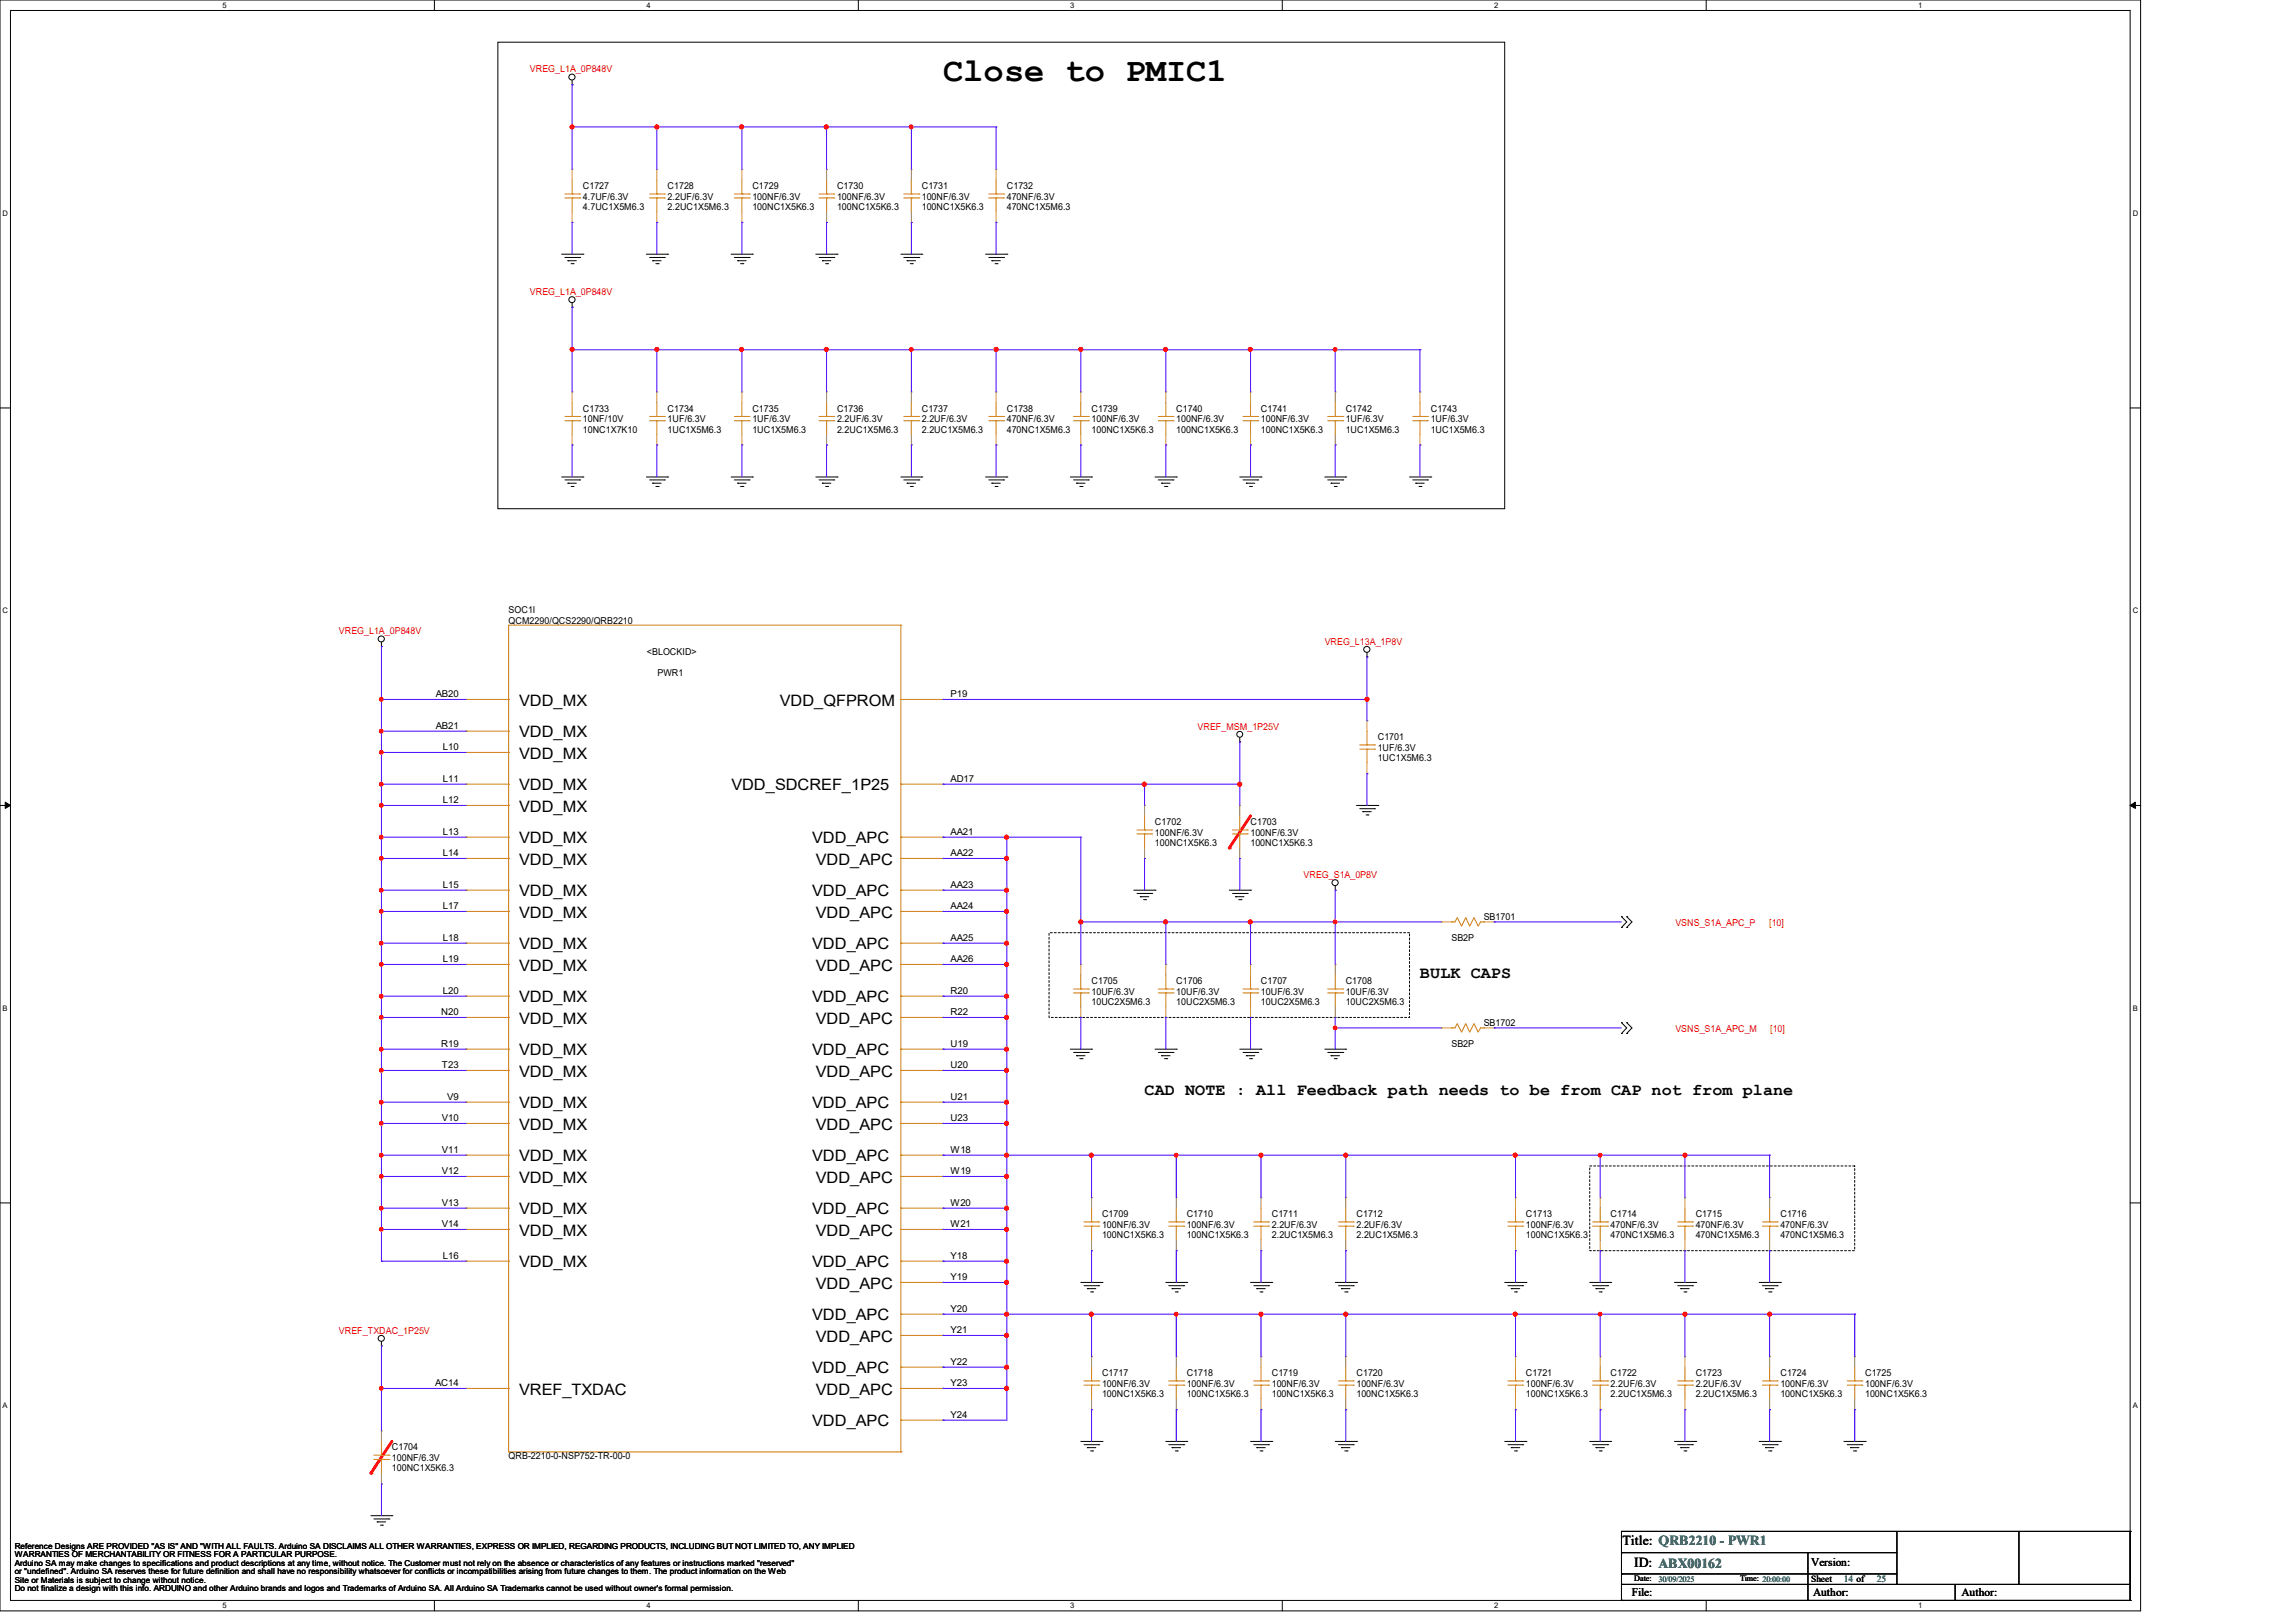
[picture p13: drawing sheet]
<svg xmlns="http://www.w3.org/2000/svg" width="297mm" height="210mm" viewBox="0 0 297 210" stroke-linecap="round" stroke-linejoin="round" font-family="sans-serif">
<defs><g id="words">
<text font-size="4.4" x="122" y="10.5">Close to PMIC1</text>
<g font-size="2.2">
<text x="183.8" y="126.6">BULK CAPS</text>
<text x="148.1" y="141.6">CAD NOTE : All Feedback path needs to be from CAP not from plane</text>
</g>
<g font-size="2">
<text x="67.2" y="91.3">VDD_MX</text>
<text x="67.2" y="95.4">VDD_MX</text>
<text x="100.9" y="91.3">VDD_QFPROM</text>
<text x="67.2" y="98.2">VDD_MX</text>
<text x="67.2" y="102.3">VDD_MX</text>
<text x="67.2" y="105">VDD_MX</text>
<text x="94.7" y="102.3">VDD_SDCREF_1P25</text>
<text x="67.2" y="109.1">VDD_MX</text>
<text x="67.2" y="111.9">VDD_MX</text>
<text x="105.1" y="109.1">VDD_APC</text>
<text x="105.6" y="111.9">VDD_APC</text>
<text x="67.2" y="116">VDD_MX</text>
<text x="67.2" y="118.7">VDD_MX</text>
<text x="105.1" y="116">VDD_APC</text>
<text x="105.6" y="118.7">VDD_APC</text>
<text x="67.2" y="122.9">VDD_MX</text>
<text x="67.2" y="125.6">VDD_MX</text>
<text x="105.1" y="122.9">VDD_APC</text>
<text x="105.6" y="125.6">VDD_APC</text>
<text x="67.2" y="129.7">VDD_MX</text>
<text x="105.1" y="129.7">VDD_APC</text>
<text x="67.2" y="132.5">VDD_MX</text>
<text x="67.2" y="136.6">VDD_MX</text>
<text x="105.1" y="136.6">VDD_APC</text>
<text x="105.6" y="132.5">VDD_APC</text>
<text x="67.2" y="139.3">VDD_MX</text>
<text x="67.2" y="143.4">VDD_MX</text>
<text x="105.1" y="143.4">VDD_APC</text>
<text x="105.6" y="139.3">VDD_APC</text>
<text x="67.2" y="146.2">VDD_MX</text>
<text x="105.6" y="146.2">VDD_APC</text>
<text x="67.2" y="150.3">VDD_MX</text>
<text x="67.2" y="153">VDD_MX</text>
<text x="105.1" y="150.3">VDD_APC</text>
<text x="105.6" y="153">VDD_APC</text>
<text x="67.2" y="157.1">VDD_MX</text>
<text x="67.2" y="159.9">VDD_MX</text>
<text x="105.1" y="157.1">VDD_APC</text>
<text x="105.6" y="159.9">VDD_APC</text>
<text x="67.2" y="164">VDD_MX</text>
<text x="105.1" y="164">VDD_APC</text>
<text x="105.6" y="166.8">VDD_APC</text>
<text x="105.1" y="170.9">VDD_APC</text>
<text x="105.6" y="173.6">VDD_APC</text>
<text x="105.1" y="177.7">VDD_APC</text>
<text x="67.2" y="180.5">VREF_TXDAC</text>
<text x="105.1" y="184.6">VDD_APC</text>
<text x="105.6" y="180.5">VDD_APC</text>
</g>
<g font-size="1.8">
<text x="210" y="199.9">Title: QRB2210 - PWR1</text>
<text x="211.5" y="202.8">ID: ABX00162</text>
</g>
<g font-size="1.5">
<text x="234.4" y="202.7">Version:</text>
<text x="211.2" y="206.5">File:</text>
<text x="234.7" y="206.5">Author:</text>
<text x="253.9" y="206.5">Author:</text>
</g>
<g font-size="1.2" fill="#f00">
<text x="68.6" y="9.4">VREG_L1A_0P848V</text>
<text x="68.6" y="38.1">VREG_L1A_0P848V</text>
<text x="43.9" y="82">VREG_L1A_0P848V</text>
<text x="171.4" y="83.4">VREG_L13A_1P8V</text>
<text x="155" y="94.4">VREF_MSM_1P25V</text>
<text x="168.7" y="113.6">VREG_S1A_0P8V</text>
<text x="216.8" y="119.9">VSNS_S1A_APC_P</text>
<text x="228.9" y="119.9">[10]</text>
<text x="216.8" y="133.6">VSNS_S1A_APC_M</text>
<text x="229.1" y="133.6">[10]</text>
<text x="43.9" y="172.6">VREF_TXDAC_1P25V</text>
</g>
<g font-size="1.2">
<text x="75.4" y="24.4">C1727</text>
<text x="75.4" y="25.8">4.7UF/6.3V</text>
<text x="75.4" y="27.2">4.7UC1X5M6.3</text>
<text x="86.4" y="24.4">C1728</text>
<text x="86.4" y="25.8">2.2UF/6.3V</text>
<text x="86.4" y="27.2">2.2UC1X5M6.3</text>
<text x="97.4" y="24.4">C1729</text>
<text x="97.4" y="25.8">100NF/6.3V</text>
<text x="97.4" y="27.2">100NC1X5K6.3</text>
<text x="108.3" y="24.4">C1730</text>
<text x="108.3" y="25.8">100NF/6.3V</text>
<text x="108.3" y="27.2">100NC1X5K6.3</text>
<text x="119.3" y="24.4">C1731</text>
<text x="119.3" y="25.8">100NF/6.3V</text>
<text x="119.3" y="27.2">100NC1X5K6.3</text>
<text x="130.3" y="24.4">C1732</text>
<text x="130.3" y="25.8">470NF/6.3V</text>
<text x="130.3" y="27.2">470NC1X5M6.3</text>
<text x="75.4" y="53.3">C1733</text>
<text x="86.4" y="53.3">C1734</text>
<text x="97.4" y="53.3">C1735</text>
<text x="108.3" y="53.3">C1736</text>
<text x="119.3" y="53.3">C1737</text>
<text x="130.3" y="53.3">C1738</text>
<text x="141.3" y="53.3">C1739</text>
<text x="152.2" y="53.3">C1740</text>
<text x="163.2" y="53.3">C1741</text>
<text x="174.2" y="53.3">C1742</text>
<text x="185.2" y="53.3">C1743</text>
<text x="75.4" y="54.6">10NF/10V</text>
<text x="75.4" y="56">10NC1X7K10</text>
<text x="86.4" y="54.6">1UF/6.3V</text>
<text x="86.4" y="56">1UC1X5M6.3</text>
<text x="97.4" y="54.6">1UF/6.3V</text>
<text x="97.4" y="56">1UC1X5M6.3</text>
<text x="108.3" y="54.6">2.2UF/6.3V</text>
<text x="108.3" y="56">2.2UC1X5M6.3</text>
<text x="119.3" y="54.6">2.2UF/6.3V</text>
<text x="119.3" y="56">2.2UC1X5M6.3</text>
<text x="130.3" y="54.6">470NF/6.3V</text>
<text x="130.3" y="56">470NC1X5M6.3</text>
<text x="141.3" y="54.6">100NF/6.3V</text>
<text x="141.3" y="56">100NC1X5K6.3</text>
<text x="152.2" y="54.6">100NF/6.3V</text>
<text x="152.2" y="56">100NC1X5K6.3</text>
<text x="163.2" y="54.6">100NF/6.3V</text>
<text x="163.2" y="56">100NC1X5K6.3</text>
<text x="174.2" y="54.6">1UF/6.3V</text>
<text x="174.2" y="56">1UC1X5M6.3</text>
<text x="185.2" y="54.6">1UF/6.3V</text>
<text x="185.2" y="56">1UC1X5M6.3</text>
<text x="65.8" y="79.3">SOC1I</text>
<text x="65.8" y="80.7">QCM2290/QCS2290/QRB2210</text>
<text x="83.7" y="84.8">&lt;BLOCKID&gt;</text>
<text x="85.1" y="87.5">PWR1</text>
<text x="56.4" y="90.2">AB20</text>
<text x="56.4" y="94.3">AB21</text>
<text x="123" y="90.2">P19</text>
<text x="178.3" y="95.8">C1701</text>
<text x="57.3" y="97.1">L10</text>
<text x="57.3" y="101.2">L11</text>
<text x="123" y="101.2">AD17</text>
<text x="178.3" y="97.2">1UF/6.3V</text>
<text x="178.3" y="98.5">1UC1X5M6.3</text>
<text x="57.3" y="103.9">L12</text>
<text x="149.5" y="106.7">C1702</text>
<text x="161.8" y="106.7">C1703</text>
<text x="57.3" y="108">L13</text>
<text x="57.3" y="110.8">L14</text>
<text x="123" y="108">AA21</text>
<text x="123" y="110.8">AA22</text>
<text x="149.5" y="108.1">100NF/6.3V</text>
<text x="149.5" y="109.5">100NC1X5K6.3</text>
<text x="161.8" y="108.1">100NF/6.3V</text>
<text x="161.8" y="109.5">100NC1X5K6.3</text>
<text x="57.3" y="114.9">L15</text>
<text x="57.3" y="117.6">L17</text>
<text x="123" y="114.9">AA23</text>
<text x="123" y="117.6">AA24</text>
<text x="192" y="119.1">SB1701</text>
<text x="57.3" y="121.7">L18</text>
<text x="57.3" y="124.5">L19</text>
<text x="123" y="121.7">AA25</text>
<text x="123" y="124.5">AA26</text>
<text x="187.9" y="121.8">SB2P</text>
<text x="57.1" y="131.4">N20</text>
<text x="57.3" y="128.6">L20</text>
<text x="123" y="128.6">R20</text>
<text x="123" y="131.4">R22</text>
<text x="141.3" y="127.3">C1705</text>
<text x="141.3" y="128.7">10UF/6.3V</text>
<text x="141.3" y="130">10UC2X5M6.3</text>
<text x="152.2" y="127.3">C1706</text>
<text x="152.2" y="128.7">10UF/6.3V</text>
<text x="152.2" y="130">10UC2X5M6.3</text>
<text x="163.2" y="127.3">C1707</text>
<text x="163.2" y="128.7">10UF/6.3V</text>
<text x="163.2" y="130">10UC2X5M6.3</text>
<text x="174.2" y="127.3">C1708</text>
<text x="174.2" y="128.7">10UF/6.3V</text>
<text x="174.2" y="130">10UC2X5M6.3</text>
<text x="57.1" y="135.5">R19</text>
<text x="123" y="135.5">U19</text>
<text x="187.9" y="135.5">SB2P</text>
<text x="192" y="132.8">SB1702</text>
<text x="57.2" y="138.2">T23</text>
<text x="57.9" y="142.3">V9</text>
<text x="123" y="138.2">U20</text>
<text x="123" y="142.3">U21</text>
<text x="57.2" y="145.1">V10</text>
<text x="57.2" y="149.2">V11</text>
<text x="123" y="145.1">U23</text>
<text x="123" y="149.2">W18</text>
<text x="57.2" y="151.9">V12</text>
<text x="123" y="151.9">W19</text>
<text x="57.2" y="156">V13</text>
<text x="57.2" y="158.8">V14</text>
<text x="123" y="156">W20</text>
<text x="123" y="158.8">W21</text>
<text x="142.6" y="157.5">C1709</text>
<text x="142.6" y="158.9">100NF/6.3V</text>
<text x="142.6" y="160.2">100NC1X5K6.3</text>
<text x="153.6" y="157.5">C1710</text>
<text x="153.6" y="158.9">100NF/6.3V</text>
<text x="153.6" y="160.2">100NC1X5K6.3</text>
<text x="164.6" y="157.5">C1711</text>
<text x="164.6" y="158.9">2.2UF/6.3V</text>
<text x="164.6" y="160.2">2.2UC1X5M6.3</text>
<text x="175.6" y="157.5">C1712</text>
<text x="175.6" y="158.9">2.2UF/6.3V</text>
<text x="175.6" y="160.2">2.2UC1X5M6.3</text>
<text x="197.5" y="157.5">C1713</text>
<text x="197.5" y="158.9">100NF/6.3V</text>
<text x="197.5" y="160.2">100NC1X5K6.3</text>
<text x="208.4" y="157.5">C1714</text>
<text x="208.4" y="158.9">470NF/6.3V</text>
<text x="208.4" y="160.2">470NC1X5M6.3</text>
<text x="219.5" y="157.5">C1715</text>
<text x="219.5" y="158.9">470NF/6.3V</text>
<text x="219.5" y="160.2">470NC1X5M6.3</text>
<text x="230.4" y="157.5">C1716</text>
<text x="230.4" y="158.9">470NF/6.3V</text>
<text x="230.4" y="160.2">470NC1X5M6.3</text>
<text x="57.3" y="162.9">L16</text>
<text x="123" y="162.9">Y18</text>
<text x="123" y="165.6">Y19</text>
<text x="123" y="169.8">Y20</text>
<text x="123" y="172.5">Y21</text>
<text x="56.3" y="179.4">AC14</text>
<text x="123" y="176.6">Y22</text>
<text x="123" y="179.4">Y23</text>
<text x="142.6" y="178.1">C1717</text>
<text x="142.6" y="179.4">100NF/6.3V</text>
<text x="153.6" y="178.1">C1718</text>
<text x="153.6" y="179.4">100NF/6.3V</text>
<text x="164.6" y="178.1">C1719</text>
<text x="164.6" y="179.4">100NF/6.3V</text>
<text x="175.6" y="178.1">C1720</text>
<text x="175.6" y="179.4">100NF/6.3V</text>
<text x="197.5" y="178.1">C1721</text>
<text x="197.5" y="179.4">100NF/6.3V</text>
<text x="208.4" y="178.1">C1722</text>
<text x="208.4" y="179.4">2.2UF/6.3V</text>
<text x="219.5" y="178.1">C1723</text>
<text x="219.5" y="179.4">2.2UF/6.3V</text>
<text x="230.4" y="178.1">C1724</text>
<text x="230.4" y="179.4">100NF/6.3V</text>
<text x="241.4" y="178.1">C1725</text>
<text x="241.4" y="179.4">100NF/6.3V</text>
<text x="123" y="183.5">Y24</text>
<text x="142.6" y="180.8">100NC1X5K6.3</text>
<text x="153.6" y="180.8">100NC1X5K6.3</text>
<text x="164.6" y="180.8">100NC1X5K6.3</text>
<text x="175.6" y="180.8">100NC1X5K6.3</text>
<text x="197.5" y="180.8">100NC1X5K6.3</text>
<text x="208.4" y="180.8">2.2UC1X5M6.3</text>
<text x="219.5" y="180.8">2.2UC1X5M6.3</text>
<text x="230.4" y="180.8">100NC1X5K6.3</text>
<text x="241.4" y="180.8">100NC1X5K6.3</text>
<text x="50.7" y="187.7">C1704</text>
<text x="50.7" y="189">100NF/6.3V</text>
<text x="50.7" y="190.4">100NC1X5K6.3</text>
<text x="65.8" y="188.8">QRB-2210-0-NSP752-TR-00-0</text>
<text x="234.4" y="204.8">Sheet</text>
</g>
<g font-size="1.2" fill="#008080">
<text x="238.6" y="204.8">14 of</text>
<text x="242.9" y="204.8">25</text>
</g>
<g font-size="1.1">
<text x="1.9" y="200.4">Reference Designs ARE PROVIDED &quot;AS IS&quot; AND &quot;WITH ALL FAULTS. Arduino SA DISCLAIMS ALL OTHER WARRANTIES, EXPRESS OR IMPLIED, REGARDING PRODUCTS, INCLUDING BUT NOT LIMITED TO, ANY IMPLIED</text>
<text x="1.9" y="201.5">WARRANTIES OF MERCHANTABILITY OR FITNESS FOR A PARTICULAR PURPOSE.</text>
<text x="1.9" y="202.6">Arduino SA may make changes to specifications and product descriptions at any time, without notice. The Customer must not rely on the absence or characteristics of any features or instructions marked &quot;reserved&quot;</text>
<text x="1.9" y="203.7">or &quot;undefined&quot;. Arduino SA reserves these for future definition and shall have no responsibility whatsoever for conflicts or incompatibilities arising from future changes to them. The product information on the Web</text>
<text x="1.9" y="204.8">Site or Materials is subject to change without notice.</text>
<text x="1.9" y="205.9">Do not finalize a design with this info. ARDUINO and other Arduino brands and logos and Trademarks of Arduino SA. All Arduino SA Trademarks cannot be used without owner's formal permission.</text>
<text x="211.5" y="204.6">Date:</text>
<text x="225.2" y="204.6">Time: 20:00:00</text>
</g>
<text font-size="1.1" fill="#008080" x="214.6" y="204.8">30/09/2025</text>
<g font-size="1">
<text x="28.8" y="1">5</text>
<text x="83.7" y="1">4</text>
<text x="138.5" y="1">3</text>
<text x="193.4" y="1">2</text>
<text x="248.2" y="1">1</text>
<text x=".3" y="27.9">D</text>
<text x="276" y="27.9">D</text>
<text x=".3" y="79.4">C</text>
<text x="276" y="79.4">C</text>
<text x=".3" y="130.8">B</text>
<text x="276" y="130.8">B</text>
<text x=".3" y="182.2">A</text>
<text x="276" y="182.2">A</text>
<text x="28.8" y="208.1">5</text>
<text x="83.7" y="208.1">4</text>
<text x="138.5" y="208.1">3</text>
<text x="193.4" y="208.1">2</text>
<text x="248.2" y="208.1">1</text>
</g>
</g></defs>
<path d="M0 0h277v208.4h-277zM1.4 1.4h274.3v205.7h-274.3z" fill="none" stroke="#000" stroke-width=".13"/>
<g fill="#fff">
<path d="M28.8 .1h.5v1.1h-.5z"/>
<path d="M28.8 207.2h.5v1.1h-.5z"/>
</g>
<path d="M56.2 0v1.4M56.2 207.1v1.3" fill="none" stroke="#000" stroke-width=".13"/>
<g fill="#fff">
<path d="M83.7 .1h.5v1.1h-.5z"/>
<path d="M83.7 207.2h.5v1.1h-.5z"/>
</g>
<path d="M111.1 0v1.4M111.1 207.1v1.3" fill="none" stroke="#000" stroke-width=".13"/>
<g fill="#fff">
<path d="M138.5 .1h.6v1.1h-.6z"/>
<path d="M138.5 207.2h.6v1.1h-.6z"/>
</g>
<path d="M165.9 0v1.4M165.9 207.1v1.3" fill="none" stroke="#000" stroke-width=".13"/>
<g fill="#fff">
<path d="M193.4 .1h.5v1.1h-.5z"/>
<path d="M193.4 207.2h.5v1.1h-.5z"/>
</g>
<path d="M220.8 0v1.4M220.8 207.1v1.3" fill="none" stroke="#000" stroke-width=".13"/>
<g fill="#fff">
<path d="M248.2 .1h.6v1.1h-.6z"/>
<path d="M248.2 207.2h.6v1.1h-.6z"/>
<path d="M.3 27.1h.8v1.1h-.8z"/>
<path d="M276 27.1h.7v1.1h-.7z"/>
<path d="M.3 78.5h.8v1.1h-.8z"/>
<path d="M276 78.5h.7v1.1h-.7z"/>
</g>
<path d="M0 52.8h1.4M275.7 52.8h1.3" fill="none" stroke="#000" stroke-width=".13"/>
<g fill="#fff">
<path d="M.3 129.9h.7v1.1h-.7z"/>
<path d="M276 129.9h.6v1.1h-.6z"/>
</g>
<path d="M0 104.2h1.4M275.7 104.2h1.3" fill="none" stroke="#000" stroke-width=".13"/>
<path d="M.7 103.8l.7 .4-.7 .4zM275.7 104.2l.7-.4v.8z" fill="#000" stroke="#000" stroke-width=".13"/>
<g fill="#fff">
<path d="M.3 181.4h.7v1.1h-.7z"/>
<path d="M276 181.4h.6v1.1h-.6z"/>
</g>
<path d="M0 155.7h1.4M275.7 155.7h1.3" fill="none" stroke="#000" stroke-width=".13"/>
<path d="M161.8 105.6l-2.7 4.1" fill="none" stroke="#f00" stroke-width=".38"/>
<circle cx="159.1" cy="109.7" r=".19" fill="#f00"/>
<path d="M50.7 186.5l-2.7 4.1" fill="none" stroke="#f00" stroke-width=".38"/>
<circle cx="48" cy="190.6" r=".19" fill="#f00"/>
<g fill="none" stroke="#000" stroke-width=".13">
<path d="M64.4 5.5h130.3v60.3h-130.3zM74 11h.1M74 10.4v.6M72.7 32.9h2.7M73.1 33.3h1.9M73.5 33.7h1.1M73.5 33.7h.1M73.9 34.1h.3M74 39.8h.1M74 39.2v.6M74.2 34.1h.1M75 33.3h.1"/>
<path d="M75.4 32.9h.1M83.7 32.9h2.7M84.1 33.3h1.9M84.5 33.7h1.1M84.5 33.7h.1M84.9 34.1h.3M85.2 34.1h.1M86 33.3h.1M86.4 32.9h.1M94.6 32.9h2.8M95 33.3h1.9M95.5 33.7h.1"/>
<path d="M95.5 33.7h1.1M95.8 34.1h.3M96.1 34.1h.1M96.9 33.3h.1M97.4 32.9h.1M105.6 32.9h2.7M106 33.3h1.9M106.4 33.7h1.1M106.4 33.7h.1M106.8 34.1h.3M107.1 34.1h.1M107.9 33.3h.1"/>
<path d="M108.3 32.9h.1M116.6 32.9h2.7M117 33.3h1.9M117.4 33.7h1.1M117.4 33.7h.1M117.8 34.1h.3M118.1 34.1h.1M118.9 33.3h.1M119.3 32.9h.1M127.6 32.9h2.7M128 33.3h1.9M128.4 33.7h1.1"/>
<path d="M128.4 33.7h.1M128.8 34.1h.2M129 34.1h.1M129.9 33.3h.1M130.3 32.9h.1M72.7 61.7h2.7M73.1 62.1h1.9M73.5 62.5h1.1M73.5 62.5h.1M73.9 62.9h.3M74.2 62.9h.1M75 62.1h.1"/>
<path d="M75.4 61.7h.1M83.7 61.7h2.7M84.1 62.1h1.9M84.5 62.5h1.1M84.5 62.5h.1M84.9 62.9h.3M85.2 62.9h.1M86 62.1h.1M86.4 61.7h.1M94.6 61.7h2.8M95 62.1h1.9M95.5 62.5h.1"/>
<path d="M95.5 62.5h1.1M95.8 62.9h.3M96.1 62.9h.1M96.9 62.1h.1M97.4 61.7h.1M105.6 61.7h2.7M106 62.1h1.9M106.4 62.5h1.1M106.4 62.5h.1M106.8 62.9h.3M107.1 62.9h.1M107.9 62.1h.1"/>
<path d="M108.3 61.7h.1M116.6 61.7h2.7M117 62.1h1.9M117.4 62.5h1.1M117.4 62.5h.1M117.8 62.9h.3M118.1 62.9h.1M118.9 62.1h.1M119.3 61.7h.1M127.6 61.7h2.7M128 62.1h1.9M128.4 62.5h1.1"/>
<path d="M128.4 62.5h.1M128.8 62.9h.2M129 62.9h.1M129.9 62.1h.1M130.3 61.7h.1M138.5 61.7h2.8M138.9 62.1h1.9M139.3 62.5h1.1M139.3 62.5h.1M139.7 62.9h.3M140 62.9h.1M140.8 62.1h.1"/>
<path d="M141.3 61.7h.1M149.5 61.7h2.7M149.9 62.1h1.9M150.3 62.5h1.1M150.3 62.5h.1M150.7 62.9h.3M151 62.9h.1M151.8 62.1h.1M152.2 61.7h.1M160.4 61.7h2.8M160.9 62.1h1.9M161.3 62.5h.1"/>
<path d="M161.3 62.5h1.1M161.7 62.9h.3M162 62.9h.1M162.8 62.1h.1M163.2 61.7h.1M171.4 61.7h2.8M171.8 62.1h2M172.3 62.5h.1M172.3 62.5h1.1M172.7 62.9h.2M172.9 62.9h.1M173.8 62.1h.1"/>
<path d="M174.2 61.7h.1M182.4 61.7h2.8M182.8 62.1h1.9M183.2 62.5h1.1M183.2 62.5h.1M183.6 62.9h.3M183.9 62.9h.1M184.7 62.1h.1M185.2 61.7h.1M49.4 83.7h.1M49.4 83.1v.6M160.4 96h.1"/>
<path d="M160.4 95.5v.5M176.9 85h.1M176.9 84.5v.5M146.7 115.2h2.8M147.2 115.6h1.9M147.6 116h1.1M147.6 116h.1M148 116.4h.3M148.3 116.4h.1M149.1 115.6h.1M149.5 115.2h.1M159.1 115.2h2.7"/>
<path d="M159.5 115.6h1.9M159.9 116h1.1M159.9 116h.1M160.3 116.4h.3M160.6 116.4h.1M161.4 115.6h.1M161.8 115.2h.1M172.8 115.2h.1M172.8 114.6v.6M175.6 104.2h2.7M176 104.6h1.9M176.4 105h1.1"/>
<path d="M176.4 105h.1M176.8 105.5h.2M177 105.5h.1M177.9 104.6h.1M178.3 104.2h.1M209.8 118.6h.1M209.8 118.6l.7 .7-.7 .7M210.5 118.6l.7 .7-.7 .7M210.5 118.6h.1M138.5 135.8h2.8M138.9 136.2h1.9M139.3 136.6h1.1"/>
<path d="M139.3 136.6h.1M139.7 137h.3M140 137h.1M140.8 136.2h.1M141.3 135.8h.1M149.5 135.8h2.7M149.9 136.2h1.9M150.3 136.6h1.1M150.3 136.6h.1M150.7 137h.3M151 137h.1M151.8 136.2h.1"/>
<path d="M152.2 135.8h.1M160.4 135.8h2.8M160.9 136.2h1.9M161.3 136.6h.1M161.3 136.6h1.1M161.7 137h.3M162 137h.1M162.8 136.2h.1M163.2 135.8h.1M171.4 135.8h2.8M171.8 136.2h2M172.3 136.6h.1"/>
<path d="M172.3 136.6h1.1M172.7 137h.2M172.9 137h.1M173.8 136.2h.1M174.2 135.8h.1M209.8 120h.1M209.8 132.3h.1M209.8 133.7h.1M209.8 132.3l.7 .7-.7 .7M210.5 132.3l.7 .7-.7 .7M210.5 120h.1M210.5 132.3h.1"/>
<path d="M210.5 133.7h.1M49.4 174.2h.1M49.4 173.6v.6M139.9 165.9h2.7M140.3 166.4h1.9M140.7 166.8h1.1M140.7 166.8h.1M141.1 167.2h.3M141.4 167.2h.1M142.2 166.4h.1M142.6 165.9h.1M150.9 165.9h2.7"/>
<path d="M151.3 166.4h1.9M151.7 166.8h1.1M151.7 166.8h.1M152.1 167.2h.3M152.4 167.2h.1M153.2 166.4h.1M153.6 165.9h.1M161.8 165.9h2.8M162.3 166.4h1.9M162.6 166.8h.1M162.6 166.8h1.1M163.1 167.2h.2"/>
<path d="M163.3 167.2h.1M164.2 166.4h.1M164.6 165.9h.1M172.8 165.9h2.8M173.2 166.4h1.9M173.6 166.8h1.1M173.6 166.8h.1M174 167.2h.3M174.3 167.2h.1M175.1 166.4h.1M175.6 165.9h.1M194.7 165.9h2.8"/>
<path d="M195.2 166.4h1.9M195.6 166.8h1.1M195.6 166.8h.1M196 167.2h.3M196.3 167.2h.1M197.1 166.4h.1M197.5 165.9h.1M205.7 165.9h2.7M206.1 166.4h2M206.5 166.8h1.1M206.5 166.8h.1M207 167.2h.2"/>
<path d="M207.2 167.2h.1M208.1 166.4h.1M208.4 165.9h.1M216.7 165.9h2.8M217.1 166.4h1.9M217.5 166.8h1.1M217.5 166.8h.1M217.9 167.2h.3M218.2 167.2h.1M219 166.4h.1M219.5 165.9h.1M227.7 165.9h2.7"/>
<path d="M228.1 166.4h1.9M228.5 166.8h1.1M228.5 166.8h.1M228.9 167.2h.3M229.2 167.2h.1M230 166.4h.1M230.4 165.9h.1M48 196.1h2.7M48.4 196.6h1.9M48.8 196.9h1.1M48.8 196.9h.1M49.2 197.4h.3"/>
<path d="M49.5 197.4h.1M50.3 196.6h.1M50.7 196.1h.1M139.9 186.5h2.7M140.3 186.9h1.9M140.7 187.3h1.1M140.7 187.3h.1M141.1 187.7h.3M141.4 187.7h.1M142.2 186.9h.1M142.6 186.5h.1M150.9 186.5h2.7"/>
<path d="M151.3 186.9h1.9M151.7 187.3h1.1M151.7 187.3h.1M152.1 187.7h.3M152.4 187.7h.1M153.2 186.9h.1M153.6 186.5h.1M161.8 186.5h2.8M162.3 186.9h1.9M162.6 187.3h.1M162.6 187.3h1.1M163.1 187.7h.2"/>
<path d="M163.3 187.7h.1M164.2 186.9h.1M164.6 186.5h.1M172.8 186.5h2.8M173.2 186.9h1.9M173.6 187.3h1.1M173.6 187.3h.1M174 187.7h.3M174.3 187.7h.1M175.1 186.9h.1M175.6 186.5h.1M194.7 186.5h2.8"/>
<path d="M195.2 186.9h1.9M195.6 187.3h1.1M195.6 187.3h.1M196 187.7h.3M196.3 187.7h.1M197.1 186.9h.1M197.5 186.5h.1M205.7 186.5h2.7M206.1 186.9h2M206.5 187.3h1.1M206.5 187.3h.1M207 187.7h.2"/>
<path d="M207.2 187.7h.1M208.1 186.9h.1M208.4 186.5h.1M216.7 186.5h2.8M217.1 186.9h1.9M217.5 187.3h1.1M217.5 187.3h.1M217.9 187.7h.3M218.2 187.7h.1M219 186.9h.1M219.5 186.5h.1M227.7 186.5h2.7"/>
<path d="M228.1 186.9h1.9M228.5 187.3h1.1M228.5 187.3h.1M228.9 187.7h.3M229.2 187.7h.1M230 186.9h.1M230.4 186.5h.1M238.6 186.5h2.8M239.1 186.9h1.9M239.5 187.3h.1M239.5 187.3h1.1M239.9 187.7h.3"/>
<path d="M240.2 187.7h.1M241 186.9h.1M241.4 186.5h.1M245.5 198.2v6.8M261.3 198.2v6.8M275.7 198.2h-65.9v8.9M275.7 198.2h.1M275.7 198.2v8.9M209.8 205h.1M209.8 207.1h.1M209.8 200.9h.1M209.8 203.7h.1"/>
<path d="M209.8 200.9h35.7M209.8 203.7h35.7M209.8 205h65.9M209.8 207.1h65.9M234 207.1h.1M234 200.9v6.2M245.5 205h.1M253 207.1h.1M253 205v2.1M261.3 205h.1M275.7 207.1h.1"/>
<circle cx="74" cy="10" r=".39"/>
<circle cx="74" cy="38.8" r=".39"/>
<circle cx="49.3" cy="82.7" r=".39"/>
<circle cx="160.4" cy="95" r=".38"/>
<circle cx="176.9" cy="84" r=".39"/>
<circle cx="172.8" cy="114.2" r=".39"/>
<circle cx="49.3" cy="173.2" r=".39"/>
</g>
<path d="M135.8 120.7h46.6v11h-46.6zM205.7 150.9h34.3v10.9h-34.3z" fill="none" stroke="#000" stroke-width=".13" stroke-dasharray=".3"/>
<g fill="none" stroke="#cc8006" stroke-width=".13">
<path d="M73.1 25.6h1.9M73.1 25.1h1.9M74 25.1h.1M74 25.6h.1M74 23.3v1.8M74 25.6v1.8M75 25.6h.1M75 25.1h.1M84.1 25.6h1.9M84.1 25.1h1.9M85 25.1h.1M85 25.6h.1"/>
<path d="M85 23.3v1.8M85 25.6v1.8M86 25.6h.1M86 25.1h.1M95 25.6h1.9M95 25.1h1.9M96 25.1h.1M96 25.6h.1M96 23.3v1.8M96 25.6v1.8M96.9 25.6h.1M96.9 25.1h.1"/>
<path d="M106 25.6h1.9M106 25.1h1.9M107 25.1h.1M107 25.6h.1M107 23.3v1.8M107 25.6v1.8M107.9 25.6h.1M107.9 25.1h.1M117 25.6h1.9M117 25.1h1.9M117.9 25.1h.1M117.9 25.6h.1"/>
<path d="M117.9 23.3v1.8M117.9 25.6v1.8M118.9 25.6h.1M118.9 25.1h.1M128 25.6h1.9M128 25.1h1.9M128.9 25.1h.1M128.9 25.6h.1M128.9 23.3v1.8M128.9 25.6v1.8M129.9 25.6h.1M129.9 25.1h.1"/>
<path d="M73.1 54.4h1.9M73.1 53.9h1.9M74 53.9h.1M74 54.4h.1M74 52.1v1.8M74 54.4v1.8M75 54.4h.1M75 53.9h.1M84.1 54.4h1.9M84.1 53.9h1.9M85 53.9h.1M85 54.4h.1"/>
<path d="M85 52.1v1.8M85 54.4v1.8M86 54.4h.1M86 53.9h.1M95 54.4h1.9M95 53.9h1.9M96 53.9h.1M96 54.4h.1M96 52.1v1.8M96 54.4v1.8M96.9 54.4h.1M96.9 53.9h.1"/>
<path d="M106 54.4h1.9M106 53.9h1.9M107 53.9h.1M107 54.4h.1M107 52.1v1.8M107 54.4v1.8M107.9 54.4h.1M107.9 53.9h.1M117 54.4h1.9M117 53.9h1.9M117.9 53.9h.1M117.9 54.4h.1"/>
<path d="M117.9 52.1v1.8M117.9 54.4v1.8M118.9 54.4h.1M118.9 53.9h.1M128 54.4h1.9M128 53.9h1.9M128.9 53.9h.1M128.9 54.4h.1M128.9 52.1v1.8M128.9 54.4v1.8M129.9 54.4h.1M129.9 53.9h.1"/>
<path d="M138.9 54.4h1.9M138.9 53.9h1.9M139.9 53.9h.1M139.9 54.4h.1M139.9 52.1v1.8M139.9 54.4v1.8M140.8 54.4h.1M140.8 53.9h.1M149.9 54.4h1.9M149.9 53.9h1.9M150.9 53.9h.1M150.9 54.4h.1"/>
<path d="M150.9 52.1v1.8M150.9 54.4v1.8M151.8 54.4h.1M151.8 53.9h.1M160.9 54.4h1.9M160.9 53.9h1.9M161.8 53.9h.1M161.8 54.4h.1M161.8 52.1v1.8M161.8 54.4v1.8M162.8 54.4h.1M162.8 53.9h.1"/>
<path d="M171.8 54.4h2M171.8 53.9h2M172.8 53.9h.1M172.8 54.4h.1M172.8 52.1v1.8M172.8 54.4v1.8M173.8 54.4h.1M173.8 53.9h.1M182.8 54.4h1.9M182.8 53.9h1.9M183.8 53.9h.1M183.8 54.4h.1"/>
<path d="M183.8 52.1v1.8M183.8 54.4v1.8M184.7 54.4h.1M184.7 53.9h.1M60.3 90.5h5.5M60.3 94.6h5.5M60.3 97.4h5.5M65.8 90.5h.1M65.8 94.6h.1M65.8 97.4h.1M116.6 90.5h5.4M116.6 80.9h-50.8v107"/>
<path d="M116.6 80.9h.1M116.6 90.5h.1M116.6 80.9v107M176 96.9h1.9M176 96.4h1.9M176.9 96.4h.1M176.9 96.9h.1M176.9 94.6v1.8M176.9 96.9v1.8M177.9 96.9h.1M177.9 96.4h.1M60.3 101.5h5.5"/>
<path d="M60.3 104.2h5.5M60.3 108.3h5.5M60.3 111.1h5.5M60.3 115.2h5.5M60.3 117.9h5.5M65.8 101.5h.1M65.8 104.2h.1M65.8 108.3h.1M65.8 111.1h.1M65.8 115.2h.1M65.8 117.9h.1M116.6 101.5h5.4"/>
<path d="M116.6 108.3h5.4M116.6 111.1h5.4M116.6 115.2h5.4M116.6 117.9h5.4M116.6 101.5h.1M116.6 108.3h.1M116.6 111.1h.1M116.6 115.2h.1M116.6 117.9h.1M147.2 107.9h1.9M147.2 107.4h1.9M148.1 107.4h.1"/>
<path d="M148.1 107.9h.1M148.1 105.6v1.8M148.1 107.9v1.8M149.1 107.9h.1M149.1 107.4h.1M159.5 107.9h1.9M159.5 107.4h1.9M160.4 107.4h.1M160.4 107.9h.1M160.4 105.6v1.8M160.4 107.9v1.8M161.4 107.9h.1"/>
<path d="M161.4 107.4h.1M187.9 119.3h.1M187.9 119.3h.4l.3-.6 .5 1.1 .6-1.1 .5 1.1 .6-1.1 .5 1.1 .3-.5h.4M192 119.3h.1M60.3 122h5.5M60.3 124.8h5.5M60.3 128.9h5.5M60.3 131.7h5.5M60.3 135.8h5.5M60.3 138.5h5.5M65.8 122h.1M65.8 124.8h.1"/>
<path d="M65.8 128.9h.1M65.8 131.7h.1M65.8 135.8h.1M65.8 138.5h.1M116.6 122h5.4M116.6 124.8h5.4M116.6 128.9h5.4M116.6 131.7h5.4M116.6 135.8h5.4M116.6 138.5h5.4M116.6 122h.1M116.6 124.8h.1"/>
<path d="M116.6 128.9h.1M116.6 131.7h.1M116.6 135.8h.1M116.6 138.5h.1M138.9 128.5h1.9M138.9 128h1.9M139.9 128h.1M139.9 128.5h.1M139.9 126.2v1.8M139.9 128.5v1.8M140.8 128.5h.1M140.8 128h.1"/>
<path d="M149.9 128.5h1.9M149.9 128h1.9M150.9 128h.1M150.9 128.5h.1M150.9 126.2v1.8M150.9 128.5v1.8M151.8 128.5h.1M151.8 128h.1M160.9 128.5h1.9M160.9 128h1.9M161.8 128h.1M161.8 128.5h.1"/>
<path d="M161.8 126.2v1.8M161.8 128.5v1.8M162.8 128.5h.1M162.8 128h.1M171.8 128.5h2M171.8 128h2M172.8 128h.1M172.8 128.5h.1M172.8 126.2v1.8M172.8 128.5v1.8M173.8 128.5h.1M173.8 128h.1"/>
<path d="M187.9 133h.1M187.9 133h.4l.3-.5 .5 1.1 .6-1.1 .5 1.1 .6-1.1 .5 1.1 .3-.6h.4M192 133h.1M60.3 142.6h5.5M60.3 145.4h5.5M60.3 149.5h5.5M60.3 152.2h5.5M60.3 156.3h5.5M60.3 159.1h5.5M65.8 142.6h.1M65.8 145.4h.1M65.8 149.5h.1"/>
<path d="M65.8 152.2h.1M65.8 156.3h.1M65.8 159.1h.1M116.6 142.6h5.4M116.6 145.4h5.4M116.6 149.5h5.4M116.6 152.2h5.4M116.6 156.3h5.4M116.6 159.1h5.4M116.6 142.6h.1M116.6 145.4h.1M116.6 149.5h.1"/>
<path d="M116.6 152.2h.1M116.6 156.3h.1M116.6 159.1h.1M140.3 158.7h1.9M140.3 158.1h1.9M141.3 158.1h.1M141.3 158.7h.1M141.3 156.3v1.8M141.3 158.7v1.7M142.2 158.7h.1M142.2 158.1h.1M151.3 158.7h1.9"/>
<path d="M151.3 158.1h1.9M152.2 158.1h.1M152.2 158.7h.1M152.2 156.3v1.8M152.2 158.7v1.7M153.2 158.7h.1M153.2 158.1h.1M162.3 158.7h1.9M162.3 158.1h1.9M163.2 158.1h.1M163.2 158.7h.1M163.2 156.3v1.8"/>
<path d="M163.2 158.7v1.7M164.2 158.7h.1M164.2 158.1h.1M173.2 158.7h1.9M173.2 158.1h1.9M174.2 158.1h.1M174.2 158.7h.1M174.2 156.3v1.8M174.2 158.7v1.7M175.1 158.7h.1M175.1 158.1h.1M195.2 158.7h1.9"/>
<path d="M195.2 158.1h1.9M196.1 158.1h.1M196.1 158.7h.1M196.1 156.3v1.8M196.1 158.7v1.7M197.1 158.7h.1M197.1 158.1h.1M206.1 158.7h2M206.1 158.1h2M207.1 158.1h.1M207.1 158.7h.1M207.1 156.3v1.8"/>
<path d="M207.1 158.7v1.7M208.1 158.7h.1M208.1 158.1h.1M217.1 158.7h1.9M217.1 158.1h1.9M218.1 158.1h.1M218.1 158.7h.1M218.1 156.3v1.8M218.1 158.7v1.7M219 158.7h.1M219 158.1h.1M228.1 158.7h1.9"/>
<path d="M228.1 158.1h1.9M229 158.1h.1M229 158.7h.1M229 156.3v1.8M229 158.7v1.7M230 158.7h.1M230 158.1h.1M60.3 163.2h5.5M60.3 179.7h5.5M65.8 163.2h.1M65.8 179.7h.1M116.6 163.2h5.4"/>
<path d="M116.6 179.7h5.4M116.6 165.9h5.4M116.6 170.1h5.4M116.6 172.8h5.4M116.6 176.9h5.4M116.6 163.2h.1M116.6 165.9h.1M116.6 170.1h.1M116.6 172.8h.1M116.6 176.9h.1M116.6 179.7h.1M140.3 179.2h1.9"/>
<path d="M140.3 178.7h1.9M141.3 178.7h.1M141.3 179.2h.1M141.3 176.9v1.8M141.3 179.2v1.8M142.2 179.2h.1M142.2 178.7h.1M151.3 179.2h1.9M151.3 178.7h1.9M152.2 178.7h.1M152.2 179.2h.1M152.2 176.9v1.8"/>
<path d="M152.2 179.2v1.8M153.2 179.2h.1M153.2 178.7h.1M162.3 179.2h1.9M162.3 178.7h1.9M163.2 178.7h.1M163.2 179.2h.1M163.2 176.9v1.8M163.2 179.2v1.8M164.2 179.2h.1M164.2 178.7h.1M173.2 179.2h1.9"/>
<path d="M173.2 178.7h1.9M174.2 178.7h.1M174.2 179.2h.1M174.2 176.9v1.8M174.2 179.2v1.8M175.1 179.2h.1M175.1 178.7h.1M195.2 179.2h1.9M195.2 178.7h1.9M196.1 178.7h.1M196.1 179.2h.1M196.1 176.9v1.8"/>
<path d="M196.1 179.2v1.8M197.1 179.2h.1M197.1 178.7h.1M206.1 179.2h2M206.1 178.7h2M207.1 178.7h.1M207.1 179.2h.1M207.1 176.9v1.8M207.1 179.2v1.8M208.1 179.2h.1M208.1 178.7h.1M217.1 179.2h1.9"/>
<path d="M217.1 178.7h1.9M218.1 178.7h.1M218.1 179.2h.1M218.1 176.9v1.8M218.1 179.2v1.8M219 179.2h.1M219 178.7h.1M228.1 179.2h1.9M228.1 178.7h1.9M229 178.7h.1M229 179.2h.1M229 176.9v1.8"/>
<path d="M229 179.2v1.8M230 179.2h.1M230 178.7h.1M239.1 179.2h1.9M239.1 178.7h1.9M240 178.7h.1M240 179.2h.1M240 176.9v1.8M240 179.2v1.8M241 179.2h.1M241 178.7h.1M48.4 188.8h1.9"/>
<path d="M48.4 188.3h1.9M49.4 188.3h.1M49.4 188.8h.1M49.4 186.5v1.8M49.4 188.8v1.8M50.3 188.8h.1M50.3 188.3h.1M65.8 187.9h.1M65.8 187.9h50.8M116.6 183.8h5.4M116.6 187.9h.1M116.6 183.8h.1"/>
</g>
<g fill="none" stroke="#a84" stroke-width=".13">
<path d="M74 21.9h.1M74 28.8h.1M74 21.9v1.4M74 27.4v1.4M85 21.9h.1M85 28.8h.1M85 21.9v1.4M85 27.4v1.4M96 21.9h.1M96 28.8h.1M96 21.9v1.4M96 27.4v1.4"/>
<path d="M107 21.9h.1M107 28.8h.1M107 21.9v1.4M107 27.4v1.4M117.9 21.9h.1M117.9 28.8h.1M117.9 21.9v1.4M117.9 27.4v1.4M128.9 21.9h.1M128.9 28.8h.1M128.9 21.9v1.4M128.9 27.4v1.4"/>
<path d="M74 50.7h.1M74 57.6h.1M74 50.7v1.4M74 56.2v1.4M85 50.7h.1M85 57.6h.1M85 50.7v1.4M85 56.2v1.4M96 50.7h.1M96 57.6h.1M96 50.7v1.4M96 56.2v1.4"/>
<path d="M107 50.7h.1M107 57.6h.1M107 50.7v1.4M107 56.2v1.4M117.9 50.7h.1M117.9 57.6h.1M117.9 50.7v1.4M117.9 56.2v1.4M128.9 50.7h.1M128.9 57.6h.1M128.9 50.7v1.4M128.9 56.2v1.4"/>
<path d="M139.9 50.7h.1M139.9 57.6h.1M139.9 50.7v1.4M139.9 56.2v1.4M150.9 50.7h.1M150.9 57.6h.1M150.9 50.7v1.4M150.9 56.2v1.4M161.8 50.7h.1M161.8 57.6h.1M161.8 50.7v1.4M161.8 56.2v1.4"/>
<path d="M172.8 50.7h.1M172.8 57.6h.1M172.8 50.7v1.4M172.8 56.2v1.4M183.8 50.7h.1M183.8 57.6h.1M183.8 50.7v1.4M183.8 56.2v1.4M60.3 90.5h.1M60.3 94.6h.1M60.3 97.4h.1M122 90.5h.1"/>
<path d="M176.9 93.3h.1M176.9 93.3v1.3M176.9 98.7v1.4M60.3 101.5h.1M60.3 104.2h.1M60.3 108.3h.1M60.3 111.1h.1M60.3 115.2h.1M60.3 117.9h.1M122 101.5h.1M122 108.3h.1M122 111.1h.1"/>
<path d="M122 115.2h.1M122 117.9h.1M148.1 104.2h.1M148.1 111.1h.1M148.1 104.2v1.4M148.1 109.7v1.4M160.4 104.2h.1M160.4 111.1h.1M160.4 104.2v1.4M160.4 109.7v1.4M176.9 100.1h.1M186.5 119.3h1.4"/>
<path d="M186.5 119.3h.1M192 119.3h1.4M193.4 119.3h.1M60.3 122h.1M60.3 124.8h.1M60.3 128.9h.1M60.3 131.7h.1M60.3 135.8h.1M60.3 138.5h.1M122 122h.1M122 124.8h.1M122 128.9h.1"/>
<path d="M122 131.7h.1M122 135.8h.1M122 138.5h.1M139.9 124.8h.1M139.9 131.7h.1M139.9 124.8v1.4M139.9 130.3v1.4M150.9 124.8h.1M150.9 131.7h.1M150.9 124.8v1.4M150.9 130.3v1.4M161.8 124.8h.1"/>
<path d="M161.8 131.7h.1M161.8 124.8v1.4M161.8 130.3v1.4M172.8 124.8h.1M172.8 131.7h.1M172.8 124.8v1.4M172.8 130.3v1.4M186.5 133h1.4M186.5 133h.1M192 133h1.4M193.4 133h.1M60.3 142.6h.1"/>
<path d="M60.3 145.4h.1M60.3 149.5h.1M60.3 152.2h.1M60.3 156.3h.1M60.3 159.1h.1M122 142.6h.1M122 145.4h.1M122 149.5h.1M122 152.2h.1M122 156.3h.1M122 159.1h.1M141.3 155h.1"/>
<path d="M141.3 155v1.3M152.2 155h.1M152.2 155v1.3M163.2 155h.1M163.2 155v1.3M174.2 155h.1M174.2 155v1.3M196.1 155h.1M196.1 155v1.3M207.1 155h.1M207.1 155v1.3M218.1 155h.1"/>
<path d="M218.1 155v1.3M229 155h.1M229 155v1.3M60.3 163.2h.1M60.3 179.7h.1M122 163.2h.1M122 165.9h.1M122 170.1h.1M122 172.8h.1M122 176.9h.1M122 179.7h.1M141.3 175.6h.1"/>
<path d="M141.3 161.8h.1M141.3 160.4v1.4M141.3 175.6v1.3M152.2 175.6h.1M152.2 161.8h.1M152.2 160.4v1.4M152.2 175.6v1.3M163.2 175.6h.1M163.2 161.8h.1M163.2 160.4v1.4M163.2 175.6v1.3M174.2 175.6h.1"/>
<path d="M174.2 161.8h.1M174.2 160.4v1.4M174.2 175.6v1.3M196.1 175.6h.1M196.1 161.8h.1M196.1 160.4v1.4M196.1 175.6v1.3M207.1 175.6h.1M207.1 161.8h.1M207.1 160.4v1.4M207.1 175.6v1.3M218.1 175.6h.1"/>
<path d="M218.1 161.8h.1M218.1 160.4v1.4M218.1 175.6v1.3M229 175.6h.1M229 161.8h.1M229 160.4v1.4M229 175.6v1.3M240 175.6h.1M240 175.6v1.3M49.4 185.2h.1M49.4 192h.1M49.4 185.2v1.3"/>
<path d="M49.4 190.6v1.4M122 183.8h.1M141.3 182.4h.1M141.3 181v1.4M152.2 182.4h.1M152.2 181v1.4M163.2 182.4h.1M163.2 181v1.4M174.2 182.4h.1M174.2 181v1.4M196.1 182.4h.1M196.1 181v1.4"/>
<path d="M207.1 182.4h.1M207.1 181v1.4M218.1 182.4h.1M218.1 181v1.4M229 182.4h.1M229 181v1.4M240 182.4h.1M240 181v1.4"/>
</g>
<g fill="none" stroke="#4200ff" stroke-width=".13">
<path d="M74 16.4h54.9M74 11h.1M74 16.4h.1M74 11v10.9M85 16.4h.1M85 16.4v5.5M96 16.4h.1M96 16.4v5.5M107 16.4h.1M107 16.4v5.5M117.9 16.4h.1M117.9 16.4v5.5"/>
<path d="M128.9 16.4h.1M128.9 16.4v5.5M74 28.8h.1M74 39.8h.1M74 28.8v4.1M74 39.8v10.9M85 28.8h.1M85 28.8v4.1M96 28.8h.1M96 28.8v4.1M107 28.8h.1M107 28.8v4.1"/>
<path d="M117.9 28.8h.1M117.9 28.8v4.1M128.9 28.8h.1M128.9 28.8v4.1M74 45.3h109.8M74 45.3h.1M74 57.6h.1M74 57.6v4.1M85 45.3h.1M85 57.6h.1M85 45.3v5.4M85 57.6v4.1"/>
<path d="M96 45.3h.1M96 57.6h.1M96 45.3v5.4M96 57.6v4.1M107 45.3h.1M107 57.6h.1M107 45.3v5.4M107 57.6v4.1M117.9 45.3h.1M117.9 57.6h.1M117.9 45.3v5.4M117.9 57.6v4.1"/>
<path d="M128.9 45.3h.1M128.9 57.6h.1M128.9 45.3v5.4M128.9 57.6v4.1M139.9 45.3h.1M139.9 57.6h.1M139.9 45.3v5.4M139.9 57.6v4.1M150.9 45.3h.1M150.9 57.6h.1M150.9 45.3v5.4M150.9 57.6v4.1"/>
<path d="M161.8 45.3h.1M161.8 57.6h.1M161.8 45.3v5.4M161.8 57.6v4.1M172.8 45.3h.1M172.8 57.6h.1M172.8 45.3v5.4M172.8 57.6v4.1M183.8 45.3h.1M183.8 57.6h.1M183.8 45.3v5.4M183.8 57.6v4.1"/>
<path d="M49.4 83.7h.1M49.4 90.5h.1M49.4 94.6h.1M49.4 97.4h.1M49.4 83.7v79.5M49.4 90.5h10.9M49.4 94.6h10.9M49.4 97.4h10.9M122 90.5h.1M122 90.5h54.9M160.4 96h.1M160.4 96v8.2"/>
<path d="M176.9 85h.1M176.9 90.5h.1M176.9 85v8.3M49.4 101.5h.1M49.4 104.2h.1M49.4 108.3h.1M49.4 111.1h.1M49.4 115.2h.1M49.4 117.9h.1M49.4 101.5h10.9M49.4 104.2h10.9M49.4 108.3h10.9"/>
<path d="M49.4 111.1h10.9M49.4 115.2h10.9M49.4 117.9h10.9M122 101.5h.1M122 108.3h.1M122 111.1h.1M122 115.2h.1M122 117.9h.1M122 101.5h38.4M122 108.3h17.9M122 111.1h8.3M122 115.2h8.3"/>
<path d="M122 117.9h8.3M130.3 108.3h.1M130.3 111.1h.1M130.3 115.2h.1M130.3 117.9h.1M130.3 108.3v75.5h-8.3M139.9 119.3h46.6M139.9 108.3h.1M139.9 119.3h.1M139.9 108.3v16.5M148.1 101.5h.1M148.1 111.1h.1"/>
<path d="M148.1 101.5v2.7M148.1 111.1v4.1M150.9 119.3h.1M150.9 119.3v5.5M160.4 101.5h.1M160.4 111.1h.1M160.4 111.1v4.1M161.8 119.3h.1M161.8 119.3v5.5M172.8 115.2h.1M172.8 119.3h.1M172.8 115.2v9.6"/>
<path d="M176.9 100.1h.1M176.9 100.1v4.1M193.4 119.3h16.4M193.4 119.3h.1M49.4 122h.1M49.4 124.8h.1M49.4 128.9h.1M49.4 131.7h.1M49.4 135.8h.1M49.4 138.5h.1M49.4 122h10.9M49.4 124.8h10.9"/>
<path d="M49.4 128.9h10.9M49.4 131.7h10.9M49.4 135.8h10.9M49.4 138.5h10.9M122 122h.1M122 124.8h.1M122 128.9h.1M122 131.7h.1M122 135.8h.1M122 138.5h.1M122 122h8.3M122 124.8h8.3"/>
<path d="M122 128.9h8.3M122 131.7h8.3M122 135.8h8.3M122 138.5h8.3M130.3 122h.1M130.3 124.8h.1M130.3 128.9h.1M130.3 131.7h.1M130.3 135.8h.1M130.3 138.5h.1M139.9 131.7h.1M139.9 131.7v4.1"/>
<path d="M150.9 131.7h.1M150.9 131.7v4.1M161.8 131.7h.1M161.8 131.7v4.1M172.8 131.7h.1M172.8 133h.1M172.8 131.7v4.1M172.8 133h13.7M193.4 133h16.4M193.4 133h.1M49.4 142.6h.1M49.4 145.4h.1"/>
<path d="M49.4 149.5h.1M49.4 152.2h.1M49.4 156.3h.1M49.4 159.1h.1M49.4 142.6h10.9M49.4 145.4h10.9M49.4 149.5h10.9M49.4 152.2h10.9M49.4 156.3h10.9M49.4 159.1h10.9M122 142.6h.1M122 145.4h.1"/>
<path d="M122 149.5h.1M122 152.2h.1M122 156.3h.1M122 159.1h.1M122 142.6h8.3M122 145.4h8.3M122 149.5h107M122 152.2h8.3M122 156.3h8.3M122 159.1h8.3M130.3 142.6h.1M130.3 145.4h.1"/>
<path d="M130.3 149.5h.1M130.3 152.2h.1M130.3 156.3h.1M130.3 159.1h.1M141.3 149.5h.1M141.3 149.5v5.5M152.2 149.5h.1M152.2 149.5v5.5M163.2 149.5h.1M163.2 149.5v5.5M174.2 149.5h.1M174.2 149.5v5.5"/>
<path d="M196.1 149.5h.1M196.1 149.5v5.5M207.1 149.5h.1M207.1 149.5v5.5M218.1 149.5h.1M218.1 149.5v5.5M229 149.5h.1M229 149.5v5.5M49.4 163.2h.1M49.4 174.2h.1M49.4 179.7h.1M49.4 174.2v11"/>
<path d="M49.4 163.2h10.9M49.4 179.7h10.9M122 163.2h.1M122 165.9h.1M122 170.1h.1M122 172.8h.1M122 176.9h.1M122 179.7h.1M122 163.2h8.3M122 165.9h8.3M122 170.1h118M122 172.8h8.3"/>
<path d="M122 176.9h8.3M122 179.7h8.3M130.3 163.2h.1M130.3 165.9h.1M130.3 170.1h.1M130.3 172.8h.1M130.3 176.9h.1M130.3 179.7h.1M141.3 161.8h.1M141.3 170.1h.1M141.3 161.8v4.1M141.3 170.1v5.5"/>
<path d="M152.2 161.8h.1M152.2 170.1h.1M152.2 161.8v4.1M152.2 170.1v5.5M163.2 161.8h.1M163.2 170.1h.1M163.2 161.8v4.1M163.2 170.1v5.5M174.2 161.8h.1M174.2 170.1h.1M174.2 161.8v4.1M174.2 170.1v5.5"/>
<path d="M196.1 161.8h.1M196.1 170.1h.1M196.1 161.8v4.1M196.1 170.1v5.5M207.1 161.8h.1M207.1 170.1h.1M207.1 161.8v4.1M207.1 170.1v5.5M218.1 161.8h.1M218.1 170.1h.1M218.1 161.8v4.1M218.1 170.1v5.5"/>
<path d="M229 161.8h.1M229 170.1h.1M229 161.8v4.1M229 170.1v5.5M240 170.1h.1M240 170.1v5.5M49.4 192h.1M49.4 192v4.1M122 183.8h.1M141.3 182.4h.1M141.3 182.4v4.1M152.2 182.4h.1"/>
<path d="M152.2 182.4v4.1M163.2 182.4h.1M163.2 182.4v4.1M174.2 182.4h.1M174.2 182.4v4.1M196.1 182.4h.1M196.1 182.4v4.1M207.1 182.4h.1M207.1 182.4v4.1M218.1 182.4h.1M218.1 182.4v4.1M229 182.4h.1"/>
<path d="M229 182.4v4.1M240 182.4h.1M240 182.4v4.1"/>
</g>
<g fill="#f00" stroke="#f00" stroke-width=".13">
<circle cx="49.3" cy="94.6" r=".23"/>
<circle cx="49.3" cy="90.5" r=".23"/>
<circle cx="176.9" cy="90.5" r=".25"/>
<circle cx="49.3" cy="97.3" r=".23"/>
<circle cx="49.3" cy="101.5" r=".23"/>
<circle cx="148.1" cy="101.5" r=".25"/>
<circle cx="160.4" cy="101.5" r=".25"/>
<circle cx="49.3" cy="108.3" r=".23"/>
<circle cx="49.3" cy="104.2" r=".23"/>
<circle cx="130.3" cy="108.3" r=".25"/>
<circle cx="139.9" cy="119.3" r=".25"/>
<circle cx="49.3" cy="111.1" r=".23"/>
<circle cx="130.3" cy="111.1" r=".25"/>
<circle cx="49.3" cy="115.2" r=".23"/>
<circle cx="130.3" cy="115.2" r=".25"/>
<circle cx="49.3" cy="122" r=".23"/>
<circle cx="49.3" cy="117.9" r=".23"/>
<circle cx="130.3" cy="117.9" r=".25"/>
<circle cx="161.8" cy="119.3" r=".25"/>
<circle cx="150.8" cy="119.3" r=".25"/>
<circle cx="172.8" cy="119.3" r=".23"/>
<circle cx="130.3" cy="122" r=".25"/>
<circle cx="49.3" cy="124.8" r=".23"/>
<circle cx="130.3" cy="124.8" r=".25"/>
<circle cx="49.3" cy="131.6" r=".23"/>
<circle cx="49.3" cy="128.9" r=".23"/>
<circle cx="130.3" cy="131.6" r=".25"/>
<circle cx="130.3" cy="128.9" r=".25"/>
<circle cx="172.8" cy="133" r=".23"/>
<circle cx="49.3" cy="135.8" r=".23"/>
<circle cx="130.3" cy="135.8" r=".25"/>
<circle cx="49.3" cy="138.5" r=".23"/>
<circle cx="130.3" cy="138.5" r=".25"/>
<circle cx="49.3" cy="145.4" r=".23"/>
<circle cx="49.3" cy="142.6" r=".23"/>
<circle cx="130.3" cy="145.4" r=".25"/>
<circle cx="130.3" cy="142.6" r=".25"/>
<circle cx="49.3" cy="149.5" r=".23"/>
<circle cx="141.2" cy="149.5" r=".25"/>
<circle cx="130.3" cy="149.5" r=".25"/>
<circle cx="163.2" cy="149.5" r=".25"/>
<circle cx="152.2" cy="149.5" r=".23"/>
<circle cx="196.1" cy="149.5" r=".25"/>
<circle cx="174.2" cy="149.5" r=".25"/>
<circle cx="218.1" cy="149.5" r=".25"/>
<circle cx="207.1" cy="149.5" r=".23"/>
<circle cx="49.3" cy="152.2" r=".23"/>
<circle cx="130.3" cy="152.2" r=".25"/>
<circle cx="49.3" cy="159.1" r=".23"/>
<circle cx="49.3" cy="156.3" r=".23"/>
<circle cx="130.3" cy="159.1" r=".25"/>
<circle cx="130.3" cy="156.3" r=".25"/>
<circle cx="130.3" cy="163.2" r=".25"/>
<circle cx="130.3" cy="165.9" r=".25"/>
<circle cx="141.2" cy="170.1" r=".25"/>
<circle cx="130.3" cy="170.1" r=".25"/>
<circle cx="152.2" cy="170.1" r=".23"/>
<circle cx="163.2" cy="170.1" r=".25"/>
<circle cx="196.1" cy="170.1" r=".25"/>
<circle cx="174.2" cy="170.1" r=".25"/>
<circle cx="207.1" cy="170.1" r=".23"/>
<circle cx="218.1" cy="170.1" r=".25"/>
<circle cx="130.3" cy="172.8" r=".25"/>
<circle cx="130.3" cy="176.9" r=".25"/>
<circle cx="49.3" cy="179.6" r=".23"/>
<circle cx="130.3" cy="179.6" r=".25"/>
<circle cx="74" cy="16.4" r=".25"/>
<circle cx="85" cy="16.4" r=".25"/>
<circle cx="106.9" cy="16.4" r=".25"/>
<circle cx="96" cy="16.4" r=".25"/>
<circle cx="117.9" cy="16.4" r=".23"/>
<circle cx="74" cy="45.2" r=".25"/>
<circle cx="85" cy="45.2" r=".25"/>
<circle cx="106.9" cy="45.2" r=".25"/>
<circle cx="96" cy="45.2" r=".25"/>
<circle cx="117.9" cy="45.2" r=".23"/>
<circle cx="139.9" cy="45.2" r=".25"/>
<circle cx="128.9" cy="45.2" r=".25"/>
<circle cx="161.8" cy="45.2" r=".25"/>
<circle cx="150.8" cy="45.2" r=".25"/>
<circle cx="172.8" cy="45.2" r=".23"/>
<circle cx="229" cy="170.1" r=".25"/>
</g>
<use href="#words"/>
</svg>
